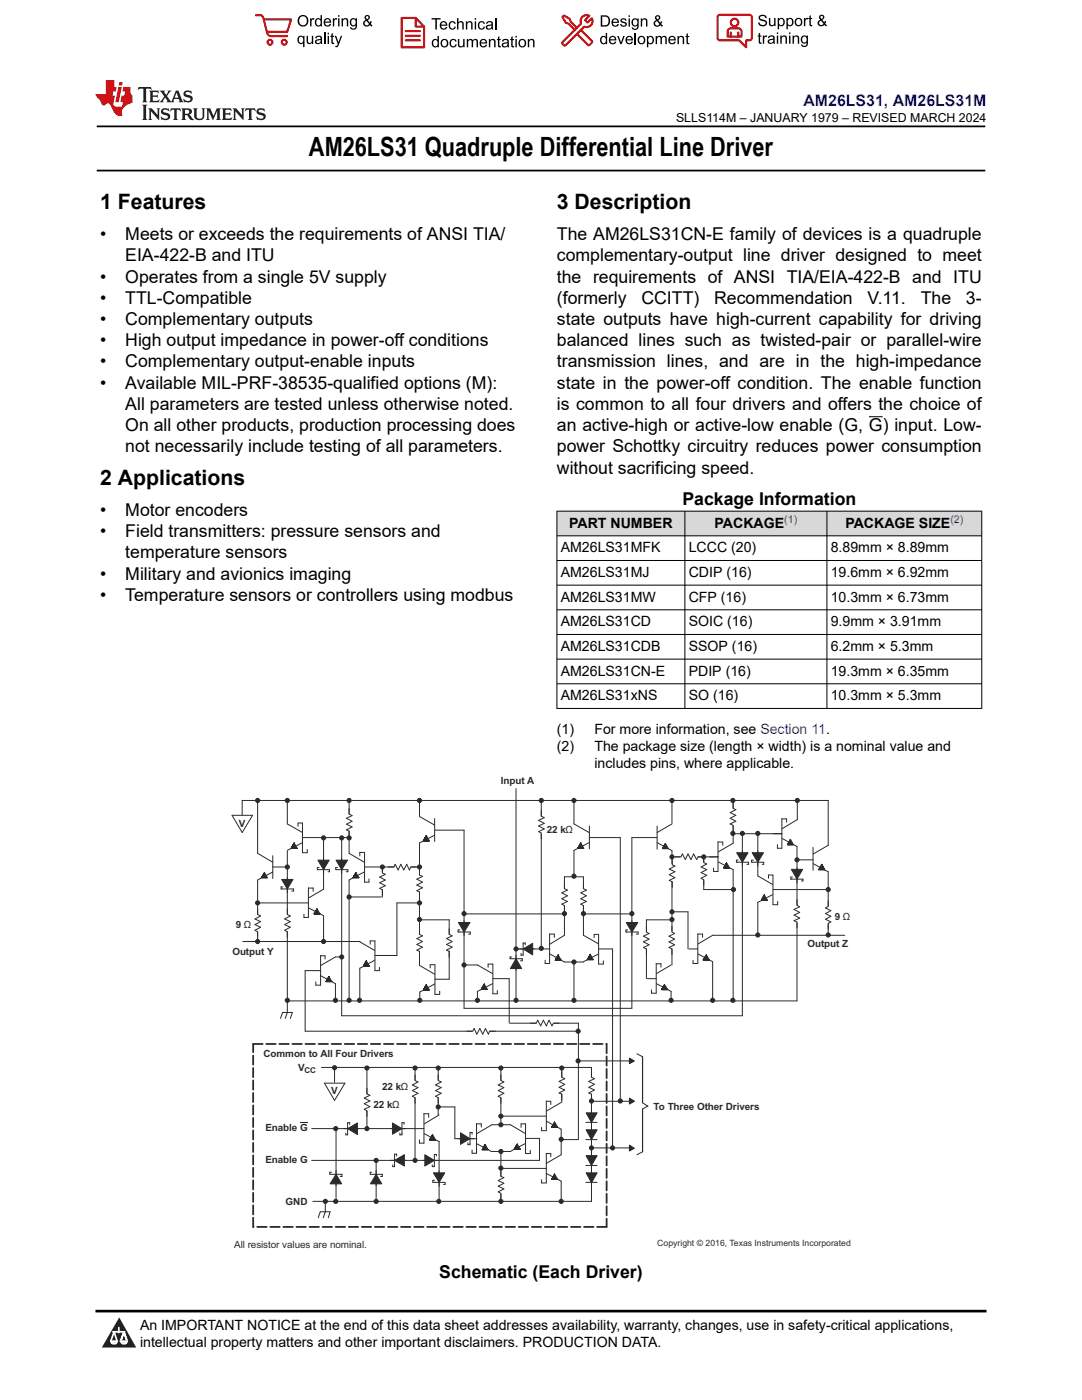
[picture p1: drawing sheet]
<svg xmlns="http://www.w3.org/2000/svg" width="216mm" height="279mm" viewBox="0 0 216 279" stroke-linecap="round" stroke-linejoin="round" font-family="sans-serif">
<defs><g id="words">
<text font-size="5.3" x="61.7" y="31.2">AM26LS31 Quadruple Differential Line Driver</text>
<g font-size="4.2">
<text x="20" y="41.8">1 Features</text>
<text x="111.1" y="41.8">3 Description</text>
<text x="20" y="96.8">2 Applications</text>
</g>
<g font-size="3.5">
<text x="20" y="47.9">•</text>
<text x="25" y="47.9">Meets or exceeds the requirements of ANSI TIA/</text>
<text x="111.1" y="47.9">The AM26LS31CN-E family of devices is a quadruple</text>
<text x="25" y="52.2">EIA-422-B and ITU</text>
<text x="111.1" y="52.2">complementary-output line driver designed to meet</text>
<text x="20" y="56.4">•</text>
<text x="25" y="56.4">Operates from a single 5V supply</text>
<text x="111.1" y="56.4">the requirements of ANSI TIA/EIA-422-B and ITU</text>
<text x="20" y="60.6">•</text>
<text x="20" y="64.9">•</text>
<text x="25" y="60.6">TTL-Compatible</text>
<text x="25" y="64.9">Complementary outputs</text>
<text x="111.1" y="60.6">(formerly</text>
<text x="111.1" y="64.9">state outputs have high-current capability for driving</text>
<text x="128" y="60.6">CCITT)</text>
<text x="142.5" y="60.6">Recommendation</text>
<text x="173.1" y="60.6">V.11.</text>
<text x="183.7" y="60.6">The</text>
<text x="192.8" y="60.6">3-</text>
<text x="20" y="69.1">•</text>
<text x="25" y="69.1">High output impedance in power-off conditions</text>
<text x="111.1" y="69.1">balanced lines such as twisted-pair or parallel-wire</text>
<text x="20" y="73.3">•</text>
<text x="20" y="77.6">•</text>
<text x="25" y="73.3">Complementary output-enable inputs</text>
<text x="25" y="77.6">Available MIL-PRF-38535-qualified options (M):</text>
<text x="111.1" y="73.3">transmission lines, and are in the high-impedance</text>
<text x="111.1" y="77.6">state in the power-off condition. The enable function</text>
<text x="25" y="81.8">All parameters are tested unless otherwise noted.</text>
<text x="111.1" y="81.8">is common to all four drivers and offers the choice of</text>
<text x="25" y="86">On all other products, production processing does</text>
<text x="111.1" y="86">an active-high or active-low enable (G, G) input. Low-</text>
<text x="25" y="90.3">not necessarily include testing of all parameters.</text>
<text x="111.1" y="90.3">power Schottky circuitry reduces power consumption</text>
<text x="111.1" y="94.5">without sacrificing speed.</text>
<text x="136.2" y="100.9">Package Information</text>
<text x="20" y="103">•</text>
<text x="20" y="107.2">•</text>
<text x="25" y="103">Motor encoders</text>
<text x="25" y="107.2">Field transmitters: pressure sensors and</text>
<text x="25" y="111.4">temperature sensors</text>
<text x="20" y="115.7">•</text>
<text x="20" y="119.9">•</text>
<text x="25" y="115.7">Military and avionics imaging</text>
<text x="25" y="119.9">Temperature sensors or controllers using modbus</text>
<text x="87.7" y="255">Schematic (Each Driver)</text>
</g>
<text font-size="3.2" fill="#00f" x="160.3" y="21.1">AM26LS31, AM26LS31M</text>
<g font-size="2.8">
<text x="113.6" y="105.3">PART NUMBER</text>
<text x="142.6" y="105.3">PACKAGE</text>
<text x="168.7" y="105.3">PACKAGE SIZE</text>
<text x="111.9" y="110.2">AM26LS31MFK</text>
<text x="137.4" y="110.2">LCCC (20)</text>
<text x="165.8" y="110.2">8.89mm × 8.89mm</text>
<text x="111.9" y="115.1">AM26LS31MJ</text>
<text x="137.4" y="115.1">CDIP (16)</text>
<text x="165.8" y="115.1">19.6mm × 6.92mm</text>
<text x="111.9" y="120.1">AM26LS31MW</text>
<text x="111.9" y="125">AM26LS31CD</text>
<text x="137.4" y="120.1">CFP (16)</text>
<text x="137.4" y="125">SOIC (16)</text>
<text x="165.8" y="120.1">10.3mm × 6.73mm</text>
<text x="165.8" y="125">9.9mm × 3.91mm</text>
<text x="111.9" y="129.9">AM26LS31CDB</text>
<text x="137.4" y="129.9">SSOP (16)</text>
<text x="165.8" y="129.9">6.2mm × 5.3mm</text>
<text x="111.9" y="134.8">AM26LS31CN-E</text>
<text x="137.4" y="134.8">PDIP (16)</text>
<text x="165.8" y="134.8">19.3mm × 6.35mm</text>
<text x="111.9" y="139.7">AM26LS31xNS</text>
<text x="137.4" y="139.7">SO (16)</text>
<text x="165.8" y="139.7">10.3mm × 5.3mm</text>
<text x="111.1" y="146.5">(1)</text>
<text x="111.1" y="149.9">(2)</text>
<text x="118.6" y="146.5">For more information, see Section 11.</text>
<text x="118.6" y="149.9">The package size (length × width) is a nominal value and</text>
<text x="118.6" y="153.3">includes pins, where applicable.</text>
<text x="27.9" y="265.5">An IMPORTANT NOTICE at the end of this data sheet addresses availability, warranty, changes, use in safety-critical applications,</text>
<text x="27.9" y="268.9">intellectual property matters and other important disclaimers. PRODUCTION DATA.</text>
</g>
<text font-size="2.5" x="134.9" y="24.3">SLLS114M – JANUARY 1979 – REVISED MARCH 2024</text>
<g font-size="2.1" fill="#00f">
<text x="156.5" y="104.3">(1)</text>
<text x="189.6" y="104.3">(2)</text>
</g>
<g font-size="2" fill="#2b292a">
<text x="99.9" y="156.5">Input A</text>
<text x="47.7" y="165">V</text>
<text x="109.1" y="166.2">22 kΩ</text>
<text x="47.1" y="185.2">9 Ω</text>
<text x="166.6" y="183.6">9 Ω</text>
<text x="46.4" y="190.5">Output Y</text>
<text x="161.1" y="189.1">Output Z</text>
<text x="52.6" y="211">Common to All Four Drivers</text>
<text x="59.5" y="213.7">V</text>
<text x="66.1" y="218.4">V</text>
<text x="74.5" y="221.1">22 kΩ</text>
<text x="76.2" y="217.5">22 kΩ</text>
<text x="130.4" y="221.4">To Three Other Drivers</text>
<text x="52.9" y="225.7">Enable G</text>
<text x="52.9" y="232.1">Enable G</text>
<text x="57" y="240.4">GND</text>
<text x="46.7" y="249">All resistor values are nominal.</text>
</g>
<text font-size="1.7" fill="#2b292a" x="131.2" y="248.7">Copyright © 2016, Texas Instruments Incorporated</text>
<text font-size="1.6" fill="#2b292a" x="60.8" y="214.2">CC</text>
</g></defs>
<path d="M19.3 25.2h177.3M19.3 34h177.3" fill="none" stroke="#000" stroke-width=".35"/>
<path d="M173.4 83.2h2.7" fill="none" stroke="#000" stroke-width=".2"/>
<g fill="#d8d8d8">
<path d="M111.1 102h84.8v4.9h-84.8z" fill-rule="evenodd"/>
<path d="M111.2 102.1h25.4v4.8h-25.4z" fill-rule="evenodd"/>
<path d="M136.7 102.1h28.2v4.8h-28.2z" fill-rule="evenodd"/>
<path d="M165.1 102.1h30.7v4.8h-30.7z" fill-rule="evenodd"/>
</g>
<g fill="none" stroke="#000" stroke-width=".2">
<path d="M111.1 102h84.9M111.1 106.9h84.9M111.1 111.9h84.9M111.1 116.8h84.9M111.1 102v39.4M136.7 102v39.4M165 102v39.4M195.9 102v39.4M111.1 121.7h84.9M111.1 126.6h84.9M111.1 131.5h84.9M111.1 136.5h84.9"/>
<path d="M111.1 141.4h84.9"/>
</g>
<path d="M51.4 170.3l3 1.8M54.4 174l-3 1.6M54.4 173h2.9M54.4 170.8v4.5M89.6 183.6v11.8" fill="none" stroke="#2b292a" stroke-width=".2"/>
<path d="M52.8 174.2l-.6 1h1.2h-1.2l.6-1 .6 1h-1.2z" fill-rule="evenodd" fill="#2b292a"/>
<path d="M52.8 174.2l-.6 1h1.2h-1.2l.6-1 .6 1h-1.2zM69.7 170.3l3 1.8M72.7 174l-3 1.6M72.7 173h11M72.7 170.1v5.9" fill="none" stroke="#2b292a" stroke-width=".2"/>
<path d="M71 174.2l-.6 1h1.2h-1.2l.6-1 .6 1h-1.2z" fill-rule="evenodd" fill="#2b292a"/>
<path d="M51.4 159.7v10.6M57.3 164.4l3.1 1.7M60.4 168.2l-3.1 1.5M60.4 167.2h9.3M60.4 164.3v5.9M71 174.2l-.6 1h1.2h-1.2l.6-1 .6 1h-1.2zM72.7 170.1h-.9v.7M73.6 175.4v.6h-.9" fill="none" stroke="#2b292a" stroke-width=".2"/>
<path d="M58.7 168.2l-.6 1.1h1.2h-1.2l.6-1.1 .6 1.1h-1.2z" fill-rule="evenodd" fill="#2b292a"/>
<path d="M57.3 169.8v32.3M58.7 168.2l-.6 1.1h1.2h-1.2l.6-1.1 .6 1.1h-1.2zM60.4 164.3h-.9v.6M61.3 169.5v.7h-.9" fill="none" stroke="#2b292a" stroke-width=".2"/>
<circle cx="57.3" cy="173" r=".41" fill="#2b292a"/>
<g fill="none" stroke="#2b292a" stroke-width=".2">
<path d="M56.4 177h-.3v.4h2.5v.4h-.4M57.3 175.2v3"/>
<circle cx="57.3" cy="173" r=".41"/>
</g>
<path d="M56.2 175.5h2.3l-1.2 1.9z" fill="#2b292a"/>
<path d="M51.4 175.6v12.2M56.2 175.5h2.3l-1.2 1.9zM64.6 177.5l-3 1.7M51.4 180.2h10.2" fill="none" stroke="#2b292a" stroke-width=".2"/>
<path d="M63.3 181.4l-.6 1h1.2h-1.2l.6-1 .6 1h-1.2z" fill-rule="evenodd" fill="#2b292a"/>
<path d="M61.5 177.2h1v.7M61.5 177.2v5.9h-.8v-.7M64.6 167.3v10.2M61.6 181.2l3 1.5M63.3 181.4l-.6 1h1.2h-1.2l.6-1 .6 1h-1.2z" fill="none" stroke="#2b292a" stroke-width=".2"/>
<circle cx="64.6" cy="167.2" r=".41" fill="#2b292a"/>
<g fill="none" stroke="#2b292a" stroke-width=".2">
<path d="M63.7 173.1h-.4v.5h2.4v.4h-.2M64.6 171.3v3"/>
<circle cx="64.6" cy="167.2" r=".41"/>
</g>
<path d="M63.4 171.7h2.3l-1.1 1.9z" fill="#2b292a"/>
<path d="M63.4 171.7h2.3l-1.1 1.9zM68.2 167.2v35.5" fill="none" stroke="#2b292a" stroke-width=".2"/>
<circle cx="68.2" cy="167.2" r=".41" fill="#2b292a"/>
<g fill="none" stroke="#2b292a" stroke-width=".2">
<path d="M67.3 173.1h-.3v.5h2.4v.4h-.3M68.2 171.3v3"/>
<circle cx="68.2" cy="167.2" r=".41"/>
</g>
<path d="M67.1 171.7h2.3l-1.2 1.9z" fill="#2b292a"/>
<path d="M67.1 171.7h2.3l-1.2 1.9z" fill="none" stroke="#2b292a" stroke-width=".2"/>
<circle cx="51.4" cy="180.2" r=".41" fill="#2b292a"/>
<g fill="none" stroke="#2b292a" stroke-width=".2">
<path d="M48.4 187.9h23.5"/>
<circle cx="51.4" cy="180.2" r=".41"/>
</g>
<circle cx="51.4" cy="187.9" r=".41" fill="#2b292a"/>
<g fill="none" stroke="#2b292a" stroke-width=".2">
<path d="M64.6 182.7v5.2"/>
<circle cx="51.4" cy="187.9" r=".41"/>
</g>
<circle cx="64.6" cy="187.9" r=".41" fill="#2b292a"/>
<g fill="none" stroke="#2b292a" stroke-width=".2">
<path d="M48.3 159.7h117M69.7 159.7v10.6"/>
<circle cx="64.6" cy="187.9" r=".41"/>
</g>
<path d="M69.1 162.5h1.2v3.4h-1.2z" fill-rule="evenodd" fill="#fff"/>
<path d="M69.7 161.3v1.2l.6 .3-1.2 .5 1.2 .6-1.2 .6 1.2 .5-1.2 .6 .6 .3v1.1" fill="none" stroke="#2b292a" stroke-width=".2"/>
<path d="M56.8 182.5h1.1v3.4h-1.1z" fill-rule="evenodd" fill="#fff"/>
<path d="M57.3 181.4v1.1l.6 .3-1.1 .6 1.1 .5-1.1 .6 1.1 .6-1.1 .5 .5 .3v1.2" fill="none" stroke="#2b292a" stroke-width=".2"/>
<path d="M50.9 182.5h1.1v3.4h-1.1z" fill-rule="evenodd" fill="#fff"/>
<path d="M51.4 181.4v1.1l.6 .3-1.1 .6 1.1 .5-1.1 .6 1.1 .6-1.1 .5 .5 .3v1.2" fill="none" stroke="#2b292a" stroke-width=".2"/>
<circle cx="69.7" cy="159.7" r=".41" fill="#2b292a"/>
<g fill="none" stroke="#2b292a" stroke-width=".2">
<path d="M57.3 159.7v4.7"/>
<circle cx="69.7" cy="159.7" r=".41"/>
</g>
<circle cx="57.3" cy="159.7" r=".41" fill="#2b292a"/>
<circle cx="57.3" cy="159.7" r=".41" fill="none" stroke="#2b292a" stroke-width=".2"/>
<circle cx="51.4" cy="159.7" r=".41" fill="#2b292a"/>
<g fill="none" stroke="#2b292a" stroke-width=".2">
<path d="M69.7 175.6v24.2M69.7 179h6.4M76.3 173v6"/>
<circle cx="51.4" cy="159.7" r=".41"/>
</g>
<path d="M75.8 174.2h1.1v3.4h-1.1z" fill-rule="evenodd" fill="#fff"/>
<path d="M76.3 173.1v1.1l.6 .3-1.1 .5 1.1 .6-1.1 .6 1.1 .6-1.1 .5 .5 .3v1.1" fill="none" stroke="#2b292a" stroke-width=".2"/>
<circle cx="76.3" cy="173" r=".41" fill="#2b292a"/>
<g fill="none" stroke="#2b292a" stroke-width=".2">
<path d="M83.7 162.9l3 1.8M86.7 166.7l-3 1.5M86.7 165.7h5.9M86.7 163.4v4.5"/>
<circle cx="76.3" cy="173" r=".41"/>
</g>
<path d="M85.1 166.7l-.6 1.1h1.2h-1.2l.6-1.1 .6 1.1h-1.2z" fill-rule="evenodd" fill="#2b292a"/>
<path d="M85.1 166.7l-.6 1.1h1.2h-1.2l.6-1.1 .6 1.1h-1.2z" fill="none" stroke="#2b292a" stroke-width=".2"/>
<circle cx="69.7" cy="167.2" r=".41" fill="#2b292a"/>
<circle cx="69.7" cy="167.2" r=".41" fill="none" stroke="#2b292a" stroke-width=".2"/>
<path d="M78.6 172.5h3.4v1.1h-3.4z" fill-rule="evenodd" fill="#fff"/>
<path d="M77.4 173h1.2l.2-.5 .6 1.1 .6-1.1 .6 1.1 .6-1.1 .5 1.1 .3-.6h1.1" fill="none" stroke="#2b292a" stroke-width=".2"/>
<circle cx="69.7" cy="179" r=".41" fill="#2b292a"/>
<g fill="none" stroke="#2b292a" stroke-width=".2">
<path d="M83.7 168.2v24.5"/>
<circle cx="69.7" cy="179" r=".41"/>
</g>
<circle cx="83.7" cy="173" r=".41" fill="#2b292a"/>
<g fill="none" stroke="#2b292a" stroke-width=".2">
<path d="M83.7 159.9v3"/>
<circle cx="83.7" cy="173" r=".41"/>
</g>
<circle cx="83.7" cy="159.7" r=".41" fill="#2b292a"/>
<circle cx="83.7" cy="159.7" r=".41" fill="none" stroke="#2b292a" stroke-width=".2"/>
<path d="M83.2 174.6h1.1v3.4h-1.1z" fill-rule="evenodd" fill="#fff"/>
<path d="M83.7 173.5v1.1l.6 .3-1.1 .6 1.1 .5-1.1 .6 1.1 .6-1.1 .6 .5 .2v1.2M71.8 188l3 1.7M74.8 191.6l-3 1.6M74.8 190.7h4.4M74.8 187.8v5.9" fill="none" stroke="#2b292a" stroke-width=".2"/>
<path d="M73.1 191.8l-.6 1h1.2h-1.2l.6-1 .6 1h-1.2z" fill-rule="evenodd" fill="#2b292a"/>
<path d="M73.1 191.8l-.6 1h1.2h-1.2l.6-1 .6 1h-1.2zM74.8 187.8h-.9v.6M75.7 193.1v.6h-.9M83.7 180.2h-4.5v10.5" fill="none" stroke="#2b292a" stroke-width=".2"/>
<circle cx="83.7" cy="180.2" r=".41" fill="#2b292a"/>
<g fill="none" stroke="#2b292a" stroke-width=".2">
<path d="M60.9 193.7h3.1M66.9 191l-2.9 1.7M71.8 193.2v6.6"/>
<circle cx="83.7" cy="180.2" r=".41"/>
</g>
<path d="M65.6 194.9l-.6 1h1.2h-1.2l.6-1 .6 1h-1.2z" fill-rule="evenodd" fill="#2b292a"/>
<path d="M64 194.7l2.9 1.6M64 190.7h.9v.7M64 190.7v5.9h-1v-.6M65.6 194.9l-.6 1h1.2h-1.2l.6-1 .6 1h-1.2zM66.9 191h1.3" fill="none" stroke="#2b292a" stroke-width=".2"/>
<circle cx="68.2" cy="191" r=".41" fill="#2b292a"/>
<g fill="none" stroke="#2b292a" stroke-width=".2">
<path d="M57.3 199.8h101.7M66.9 196.3v3.3"/>
<circle cx="68.2" cy="191" r=".41"/>
</g>
<circle cx="66.9" cy="199.6" r=".41" fill="#2b292a"/>
<g fill="none" stroke="#2b292a" stroke-width=".2">
<path d="M60.9 193.7v12.1"/>
<circle cx="66.9" cy="199.6" r=".41"/>
</g>
<circle cx="57.3" cy="199.6" r=".41" fill="#2b292a"/>
<circle cx="57.3" cy="199.6" r=".41" fill="none" stroke="#2b292a" stroke-width=".2"/>
<circle cx="69.7" cy="199.6" r=".41" fill="#2b292a"/>
<circle cx="69.7" cy="199.6" r=".41" fill="none" stroke="#2b292a" stroke-width=".2"/>
<circle cx="71.7" cy="199.6" r=".41" fill="#2b292a"/>
<g fill="none" stroke="#2b292a" stroke-width=".2">
<path d="M83.8 192.7l2.9 1.7M86.7 196.4l-2.9 1.6M86.8 195.4h2.8M86.8 192.5v5.9"/>
<circle cx="71.7" cy="199.6" r=".41"/>
</g>
<path d="M85.1 196.5l-.6 1.1h1.2h-1.2l.6-1.1 .6 1.1h-1.2z" fill-rule="evenodd" fill="#2b292a"/>
<path d="M83.8 198v1.8M85.1 196.5l-.6 1.1h1.2h-1.2l.6-1.1 .6 1.1h-1.2zM86.8 192.5h-1v.7M87.7 197.8v.6h-.9" fill="none" stroke="#2b292a" stroke-width=".2"/>
<circle cx="83.8" cy="199.6" r=".41" fill="#2b292a"/>
<circle cx="83.8" cy="199.6" r=".41" fill="none" stroke="#2b292a" stroke-width=".2"/>
<path d="M83.2 186.5h1.1v3.4h-1.1z" fill-rule="evenodd" fill="#fff"/>
<path d="M83.7 185.4v1.1l.6 .3-1.1 .5 1.1 .6-1.1 .6 1.1 .5-1.1 .6 .5 .3v1.1" fill="none" stroke="#2b292a" stroke-width=".2"/>
<path d="M89.1 186.5h1.1v3.4h-1.1z" fill-rule="evenodd" fill="#fff"/>
<path d="M83.7 183.6h5.9M89.6 185.4v1.1l.6 .3-1.1 .5 1.1 .6-1.1 .6 1.1 .5-1.1 .6 .5 .3v1.1" fill="none" stroke="#2b292a" stroke-width=".2"/>
<circle cx="83.7" cy="183.5" r=".41" fill="#2b292a"/>
<g fill="none" stroke="#2b292a" stroke-width=".2">
<path d="M92.6 165.7v35.5M91.8 185.6h-.4v.4h2.4v.4h-.3"/>
<circle cx="83.7" cy="183.5" r=".41"/>
</g>
<path d="M91.5 184.1h2.3l-1.2 1.9z" fill="#2b292a"/>
<path d="M91.5 184.1h2.3l-1.2 1.9zM95.3 192.6l3 1.7M98.3 196.3l-3 1.6M98.3 195.3h3.3M98.3 192.4v5.9" fill="none" stroke="#2b292a" stroke-width=".2"/>
<path d="M96.6 196.4l-.6 1h1.2h-1.2l.6-1 .6 1h-1.2z" fill-rule="evenodd" fill="#2b292a"/>
<path d="M92.6 192.6h2.7M95.3 197.9v1.9M96.6 196.4l-.6 1h1.2h-1.2l.6-1 .6 1h-1.2zM98.3 192.4h-.9v.7M99.2 197.7v.6h-.9" fill="none" stroke="#2b292a" stroke-width=".2"/>
<circle cx="103" cy="199.6" r=".41" fill="#2b292a"/>
<g fill="none" stroke="#2b292a" stroke-width=".2">
<path d="M101.6 195.3v8.9"/>
<circle cx="103" cy="199.6" r=".41"/>
</g>
<circle cx="92.6" cy="192.6" r=".41" fill="#2b292a"/>
<g fill="none" stroke="#2b292a" stroke-width=".2">
<path d="M68.2 202.7h79.9M92.6 201.2h33.5M101.8 204.2h13.6"/>
<circle cx="92.6" cy="192.6" r=".41"/>
</g>
<path d="M107 203.7h3.4v1.1h-3.4z" fill-rule="evenodd" fill="#fff"/>
<path d="M103 157.4v42.4M102.1 191h-.3v.3h2.4v.5h-.3M105.9 204.2h1.1l.3-.6 .6 1.1 .5-1.1 .6 1.1 .5-1.1 .6 1.1 .3-.5h1.2" fill="none" stroke="#2b292a" stroke-width=".2"/>
<path d="M103 191.3l1.1 2h-2.3z" fill="#2b292a"/>
<path d="M103 191.3l1.1 2h-2.3z" fill="none" stroke="#2b292a" stroke-width=".2"/>
<circle cx="95.3" cy="199.6" r=".41" fill="#2b292a"/>
<g fill="none" stroke="#2b292a" stroke-width=".2">
<path d="M103 189.4h6.7M112.6 186.7l-2.9 1.7"/>
<circle cx="95.3" cy="199.6" r=".41"/>
</g>
<path d="M111.4 190.6l-.6 1h1.2h-1.2l.6-1 .6 1h-1.2z" fill-rule="evenodd" fill="#2b292a"/>
<path d="M109.7 186.4h.9v.7M109.7 186.4v5.9h-.9v-.7M109.7 190.4l2.9 1.6M111.4 190.6l-.6 1h1.2h-1.2l.6-1 .6 1h-1.2z" fill="none" stroke="#2b292a" stroke-width=".2"/>
<circle cx="103" cy="189.4" r=".41" fill="#2b292a"/>
<g fill="none" stroke="#2b292a" stroke-width=".2">
<path d="M103.6 189.4h3M104.8 188.6v-.4h-.4v2.4h-.4v-.3"/>
<circle cx="103" cy="189.4" r=".41"/>
</g>
<path d="M104.4 189.4l1.9-1.1v2.3z" fill="#2b292a"/>
<path d="M108 159.7v29.7M104.4 189.4l1.9-1.1v2.3z" fill="none" stroke="#2b292a" stroke-width=".2"/>
<circle cx="108" cy="189.3" r=".41" fill="#2b292a"/>
<circle cx="108" cy="189.3" r=".41" fill="none" stroke="#2b292a" stroke-width=".2"/>
<circle cx="108" cy="159.7" r=".41" fill="#2b292a"/>
<circle cx="108" cy="159.7" r=".41" fill="none" stroke="#2b292a" stroke-width=".2"/>
<path d="M107.5 162.8h1.1v3.5h-1.1z" fill-rule="evenodd" fill="#fff"/>
<path d="M108 161.8v1.1l.6 .3-1.1 .5 1.1 .6-1.1 .5 1.1 .6-1.1 .6 .5 .3v1.1M154.3 166.4h1.8M159 163.6l-2.9 1.8" fill="none" stroke="#2b292a" stroke-width=".2"/>
<path d="M157.7 167.5l-.6 1.1h1.2h-1.2l.6-1.1 .6 1.1h-1.2z" fill-rule="evenodd" fill="#2b292a"/>
<path d="M156 163.4h1v.7M156 163.4v5.9h-.9v-.7M156.1 167.3l2.9 1.6M157.7 167.5l-.6 1.1h1.2h-1.2l.6-1.1 .6 1.1h-1.2zM116.4 186.7l3 1.7M119.4 190.4l-3 1.5M119.4 189.4h2.8M119.4 186.5v5.9" fill="none" stroke="#2b292a" stroke-width=".2"/>
<path d="M117.8 190.4l-.6 1.1h1.2h-1.2l.6-1.1 .6 1.1h-1.2z" fill-rule="evenodd" fill="#2b292a"/>
<path d="M112.6 175v11.7M116.4 175v11.7M112.6 192h3.8M114.5 192v7.8M117.8 190.4l-.6 1.1h1.2h-1.2l.6-1.1 .6 1.1h-1.2zM119.4 186.5h-.8v.6M120.4 191.8v.6h-1" fill="none" stroke="#2b292a" stroke-width=".2"/>
<circle cx="114.5" cy="199.6" r=".41" fill="#2b292a"/>
<circle cx="114.5" cy="199.6" r=".41" fill="none" stroke="#2b292a" stroke-width=".2"/>
<circle cx="114.5" cy="192" r=".41" fill="#2b292a"/>
<g fill="none" stroke="#2b292a" stroke-width=".2">
<path d="M122.2 189.4v39.7"/>
<circle cx="114.5" cy="192" r=".41"/>
</g>
<path d="M112.1 177.4h1.1v3.3h-1.1z" fill-rule="evenodd" fill="#fff"/>
<path d="M112.6 176.2v1.2l.6 .2-1.1 .6 1.1 .6-1.1 .6 1.1 .5-1.1 .5 .5 .3v1.2" fill="none" stroke="#2b292a" stroke-width=".2"/>
<path d="M115.9 177.4h1.1v3.3h-1.1z" fill-rule="evenodd" fill="#fff"/>
<path d="M116.4 176.2v1.2l.6 .2-1.1 .6 1.1 .6-1.1 .6 1.1 .5-1.1 .5 .5 .3v1.2M92.6 182.4h20" fill="none" stroke="#2b292a" stroke-width=".2"/>
<circle cx="92.6" cy="182.3" r=".41" fill="#2b292a"/>
<g fill="none" stroke="#2b292a" stroke-width=".2">
<path d="M116.4 182.4h9.7"/>
<circle cx="92.6" cy="182.3" r=".41"/>
</g>
<circle cx="112.6" cy="182.3" r=".41" fill="#2b292a"/>
<circle cx="112.6" cy="182.3" r=".41" fill="none" stroke="#2b292a" stroke-width=".2"/>
<circle cx="116.4" cy="182.3" r=".41" fill="#2b292a"/>
<g fill="none" stroke="#2b292a" stroke-width=".2">
<path d="M112.6 175h3.8M114.5 169.7v5.3"/>
<circle cx="116.4" cy="182.3" r=".41"/>
</g>
<circle cx="114.5" cy="174.9" r=".41" fill="#2b292a"/>
<g fill="none" stroke="#2b292a" stroke-width=".2">
<path d="M114.5 164.4l3 1.7M117.5 168.2l-3 1.5M117.6 167.2h6.2M117.6 164.8v4.6"/>
<circle cx="114.5" cy="174.9" r=".41"/>
</g>
<path d="M115.9 168.2l-.6 1.1h1.2h-1.2l.6-1.1 .6 1.1h-1.2z" fill-rule="evenodd" fill="#2b292a"/>
<path d="M114.5 159.7v4.7M115.9 168.2l-.6 1.1h1.2h-1.2l.6-1.1 .6 1.1h-1.2z" fill="none" stroke="#2b292a" stroke-width=".2"/>
<circle cx="114.5" cy="159.7" r=".41" fill="#2b292a"/>
<g fill="none" stroke="#2b292a" stroke-width=".2">
<path d="M123.8 167.2v52.1M126.1 167.2h5M131.1 164.8v4.7M134.1 164.4l-3 1.7"/>
<circle cx="114.5" cy="159.7" r=".41"/>
</g>
<path d="M132.8 168.3l-.6 1.1h1.2h-1.2l.6-1.1 .6 1.1h-1.2z" fill-rule="evenodd" fill="#2b292a"/>
<path d="M126.1 167.2v34M131.1 168.2l3 1.6M132.8 168.3l-.6 1.1h1.2h-1.2l.6-1.1 .6 1.1h-1.2zM125.3 185.6h-.4v.4h2.4v.4h-.3" fill="none" stroke="#2b292a" stroke-width=".2"/>
<path d="M125 184.1h2.3l-1.2 1.9z" fill="#2b292a"/>
<path d="M125 184.1h2.3l-1.2 1.9z" fill="none" stroke="#2b292a" stroke-width=".2"/>
<circle cx="126.1" cy="182.3" r=".41" fill="#2b292a"/>
<g fill="none" stroke="#2b292a" stroke-width=".2">
<path d="M134.1 169.8v22.8M134.1 171h9.3"/>
<circle cx="126.1" cy="182.3" r=".41"/>
</g>
<circle cx="134.1" cy="171" r=".41" fill="#2b292a"/>
<circle cx="134.1" cy="171" r=".41" fill="none" stroke="#2b292a" stroke-width=".2"/>
<path d="M135.9 170.5h3.4v1.1h-3.4z" fill-rule="evenodd" fill="#fff"/>
<path d="M134.7 171h1.2l.3-.6 .5 1.1 .6-1.1 .6 1.1 .5-1.1 .6 1.1 .3-.5h1.1" fill="none" stroke="#2b292a" stroke-width=".2"/>
<path d="M133.5 172.6h1.2v3.4h-1.2z" fill-rule="evenodd" fill="#fff"/>
<path d="M134.1 171.4v1.2l.6 .2-1.2 .6 1.2 .6-1.2 .6 1.2 .6-1.2 .5 .6 .3v1.1M140.4 171v6.5" fill="none" stroke="#2b292a" stroke-width=".2"/>
<path d="M139.9 172.1h1.1v3.5h-1.1z" fill-rule="evenodd" fill="#fff"/>
<path d="M140.4 171v1.1l.6 .3-1.1 .6 1.1 .6-1.1 .6 1.1 .5-1.1 .6 .5 .3v1.1" fill="none" stroke="#2b292a" stroke-width=".2"/>
<circle cx="140.4" cy="171" r=".41" fill="#2b292a"/>
<g fill="none" stroke="#2b292a" stroke-width=".2">
<path d="M134.1 183.6h-5.1v11.7"/>
<circle cx="140.4" cy="171" r=".41"/>
</g>
<path d="M128.5 185.9h1.1v3.5h-1.1z" fill-rule="evenodd" fill="#fff"/>
<path d="M129 184.9v1.1l.5 .3-1.1 .5 1.1 .6-1.1 .6 1.1 .6-1.1 .5 .6 .3v1.1M129.2 195.3h1.7M133.9 192.6l-2.9 1.7" fill="none" stroke="#2b292a" stroke-width=".2"/>
<path d="M132.6 196.5l-.6 1h1.3h-1.3l.6-1 .7 1h-1.3z" fill-rule="evenodd" fill="#2b292a"/>
<path d="M130.9 192.3h1v.7M130.9 192.3v5.9h-.9v-.6M131 196.3l2.9 1.6M132.6 196.5l-.6 1h1.3h-1.3l.6-1 .7 1h-1.3zM137.5 189.4h1.7M142.2 186.7l-2.9 1.7" fill="none" stroke="#2b292a" stroke-width=".2"/>
<path d="M141 190.6l-.7 1h1.3h-1.3l.7-1 .6 1h-1.3z" fill-rule="evenodd" fill="#2b292a"/>
<path d="M139.2 186.4h1v.7M139.2 186.4v5.9h-.9v-.7M139.3 190.4l2.9 1.5M141 190.6l-.7 1h1.3h-1.3l.7-1 .6 1h-1.3z" fill="none" stroke="#2b292a" stroke-width=".2"/>
<path d="M133.5 185.9h1.2v3.5h-1.2z" fill-rule="evenodd" fill="#fff"/>
<path d="M134.1 184.9v1.1l.5 .3-1.1 .5 1.1 .6-1.1 .6 1.1 .6-1.1 .5 .6 .3v1.1" fill="none" stroke="#2b292a" stroke-width=".2"/>
<circle cx="134.1" cy="183.5" r=".41" fill="#2b292a"/>
<g fill="none" stroke="#2b292a" stroke-width=".2">
<path d="M133.9 197.9v1.9"/>
<circle cx="134.1" cy="183.5" r=".41"/>
</g>
<circle cx="133.9" cy="199.6" r=".41" fill="#2b292a"/>
<g fill="none" stroke="#2b292a" stroke-width=".2">
<path d="M134.1 182h3.2v7.4"/>
<circle cx="133.9" cy="199.6" r=".41"/>
</g>
<circle cx="134.1" cy="182" r=".41" fill="#2b292a"/>
<g fill="none" stroke="#2b292a" stroke-width=".2">
<path d="M141.6 171h1.7M146.3 168.3l-3 1.7"/>
<circle cx="134.1" cy="182" r=".41"/>
</g>
<path d="M145 172.2l-.6 1h1.2h-1.2l.6-1 .6 1h-1.2z" fill-rule="evenodd" fill="#2b292a"/>
<path d="M134.1 159.6v4.7M143.3 168h.9v.7M143.3 168v5.9h-.9v-.6M143.3 172l3 1.6M145 172.2l-.6 1h1.2h-1.2l.6-1 .6 1h-1.2z" fill="none" stroke="#2b292a" stroke-width=".2"/>
<circle cx="134.1" cy="159.7" r=".41" fill="#2b292a"/>
<g fill="none" stroke="#2b292a" stroke-width=".2">
<path d="M146.3 159.7v8.6"/>
<circle cx="134.1" cy="159.7" r=".41"/>
</g>
<path d="M145.7 161.3h1.2v3.4h-1.2z" fill-rule="evenodd" fill="#fff"/>
<path d="M146.3 160.2v1.1l.5 .3-1.1 .6 1.1 .5-1.1 .6 1.1 .6-1.1 .5 .6 .3v1.2" fill="none" stroke="#2b292a" stroke-width=".2"/>
<circle cx="146.2" cy="159.7" r=".41" fill="#2b292a"/>
<g fill="none" stroke="#2b292a" stroke-width=".2">
<path d="M146.3 173.6v26.2M142.2 191.9v7.9"/>
<circle cx="146.2" cy="159.7" r=".41"/>
</g>
<circle cx="142.2" cy="199.6" r=".41" fill="#2b292a"/>
<circle cx="142.2" cy="199.6" r=".41" fill="none" stroke="#2b292a" stroke-width=".2"/>
<circle cx="146.2" cy="199.6" r=".41" fill="#2b292a"/>
<g fill="none" stroke="#2b292a" stroke-width=".2">
<path d="M140.4 177.5h6"/>
<circle cx="146.2" cy="199.6" r=".41"/>
</g>
<circle cx="146.4" cy="177.5" r=".41" fill="#2b292a"/>
<g fill="none" stroke="#2b292a" stroke-width=".2">
<path d="M146.3 166.4h9.7"/>
<circle cx="146.4" cy="177.5" r=".41"/>
</g>
<circle cx="146.2" cy="166.3" r=".41" fill="#2b292a"/>
<g fill="none" stroke="#2b292a" stroke-width=".2">
<path d="M147.3 171.7h-.4v.4h2.5v.4h-.4M148.1 166.4v36.3M142.2 186.7h26.4"/>
<circle cx="146.2" cy="166.3" r=".41"/>
</g>
<path d="M147 170.2h2.3l-1.2 1.9z" fill="#2b292a"/>
<path d="M147 170.2h2.3l-1.2 1.9z" fill="none" stroke="#2b292a" stroke-width=".2"/>
<circle cx="148.1" cy="166.3" r=".41" fill="#2b292a"/>
<g fill="none" stroke="#2b292a" stroke-width=".2">
<path d="M150.3 171.7h-.3v.4h2.4v.4h-.3M151.2 166.4v8.4"/>
<circle cx="148.1" cy="166.3" r=".41"/>
</g>
<path d="M150.1 170.2h2.2l-1.1 1.9z" fill="#2b292a"/>
<path d="M150.1 170.2h2.2l-1.1 1.9z" fill="none" stroke="#2b292a" stroke-width=".2"/>
<circle cx="151.2" cy="166.3" r=".41" fill="#2b292a"/>
<g fill="none" stroke="#2b292a" stroke-width=".2">
<path d="M151.2 174.8l3 1.7M154.2 178.5l-3 1.6M154.2 177.5h10.6M154.2 174.6v6"/>
<circle cx="151.2" cy="166.3" r=".41"/>
</g>
<path d="M152.5 178.6l-.6 1.1h1.2h-1.2l.6-1.1 .6 1.1h-1.2z" fill-rule="evenodd" fill="#2b292a"/>
<path d="M152.5 178.6l-.6 1.1h1.2h-1.2l.6-1.1 .6 1.1h-1.2zM154.2 174.6h-.9v.7M155.2 179.9v.7h-1M151.2 180.1v6.6" fill="none" stroke="#2b292a" stroke-width=".2"/>
<circle cx="151.2" cy="186.6" r=".41" fill="#2b292a"/>
<g fill="none" stroke="#2b292a" stroke-width=".2">
<path d="M159.1 159.6v4"/>
<circle cx="151.2" cy="186.6" r=".41"/>
</g>
<circle cx="159.1" cy="159.7" r=".41" fill="#2b292a"/>
<g fill="none" stroke="#2b292a" stroke-width=".2">
<path d="M158.1 175h-.3v.5h2.4v.3h-.3M159 168.9v30.9"/>
<circle cx="159.1" cy="159.7" r=".41"/>
</g>
<path d="M157.9 173.5h2.3l-1.2 2z" fill="#2b292a"/>
<path d="M157.9 173.5h2.3l-1.2 2z" fill="none" stroke="#2b292a" stroke-width=".2"/>
<path d="M158.5 180.6h1.1v3.4h-1.1z" fill-rule="evenodd" fill="#fff"/>
<path d="M158.9 171.6h3.3M159 179.5v1.2l.6 .3-1.2 .5 1.2 .6-1.2 .5 1.2 .6-1.2 .6 .6 .2v1.2" fill="none" stroke="#2b292a" stroke-width=".2"/>
<circle cx="159" cy="171.6" r=".41" fill="#2b292a"/>
<g fill="none" stroke="#2b292a" stroke-width=".2">
<path d="M60.9 205.8h54"/>
<circle cx="159" cy="171.6" r=".41"/>
</g>
<path d="M94.3 205.3h3.5v1.1h-3.5z" fill-rule="evenodd" fill="#fff"/>
<path d="M56 203.3l.4-1.2h1.9l-.4 1.2M57.3 202.1l-.4 1.2M64.1 213h53.9M73.2 213.6v11.6M93.2 205.8h1.1l.3-.5 .5 1.1 .6-1.1 .6 1.1 .6-1.1 .6 1.1 .2-.6h1.2" fill="none" stroke="#2b292a" stroke-width=".2"/>
<path d="M50.5 208.3h70.5M121 244.9h-70.5" fill="none" stroke="#2b292a" stroke-width=".36" stroke-dasharray="1.9 .7"/>
<path d="M121 208.3v36.6M50.5 244.9v-36.6" fill="none" stroke="#2b292a" stroke-width=".36" stroke-dasharray="1.8 .7"/>
<path d="M72.7 218.3h1.1v3.4h-1.1z" fill-rule="evenodd" fill="#fff"/>
<path d="M73.2 217.2v1.1l.6 .3-1.1 .5 1.1 .6-1.1 .6 1.1 .6-1.1 .5 .5 .3v1.1" fill="none" stroke="#2b292a" stroke-width=".2"/>
<circle cx="73.2" cy="213.1" r=".41" fill="#2b292a"/>
<g fill="none" stroke="#2b292a" stroke-width=".2">
<path d="M82.8 213.6v18"/>
<circle cx="73.2" cy="213.1" r=".41"/>
</g>
<path d="M82.3 215.6h1.1v3.5h-1.1z" fill-rule="evenodd" fill="#fff"/>
<path d="M82.8 214.5v1.1l.6 .3-1.1 .6 1.1 .6-1.1 .6 1.1 .5-1.1 .6 .5 .3v1.1" fill="none" stroke="#2b292a" stroke-width=".2"/>
<circle cx="82.8" cy="213.1" r=".41" fill="#2b292a"/>
<g fill="none" stroke="#2b292a" stroke-width=".2">
<path d="M87.4 213.6v8.9"/>
<circle cx="82.8" cy="213.1" r=".41"/>
</g>
<path d="M86.9 215.6h1.1v3.5h-1.1z" fill-rule="evenodd" fill="#fff"/>
<path d="M87.4 214.5v1.1l.6 .3-1.1 .6 1.1 .6-1.1 .6 1.1 .5-1.1 .6 .5 .3v1.1" fill="none" stroke="#2b292a" stroke-width=".2"/>
<circle cx="87.4" cy="213.1" r=".41" fill="#2b292a"/>
<g fill="none" stroke="#2b292a" stroke-width=".2">
<path d="M82.8 225.2h1.8M87.6 222.5l-2.9 1.8"/>
<circle cx="87.4" cy="213.1" r=".41"/>
</g>
<path d="M86.3 226.4l-.6 1.1h1.2h-1.2l.6-1.1 .6 1.1h-1.2z" fill-rule="evenodd" fill="#2b292a"/>
<path d="M62.2 225.2h20.6M69.8 224.4v-.3h-.4v2.4h-.4v-.4M84.6 222.3h.9v.7M84.6 222.2v5.9h-.9v-.6M84.7 226.2l2.9 1.6M86.3 226.4l-.6 1.1h1.2h-1.2l.6-1.1 .6 1.1h-1.2z" fill="none" stroke="#2b292a" stroke-width=".2"/>
<path d="M69.4 225.2l1.9-1.1v2.3z" fill="#2b292a"/>
<path d="M69.4 225.2l1.9-1.1v2.3zM78 225.2h3M80.6 224.3v-.2h-.4v2.4h-.4v-.4" fill="none" stroke="#2b292a" stroke-width=".2"/>
<path d="M78.3 224.1l1.9 1.1-1.9 1.2z" fill="#2b292a"/>
<path d="M78.3 224.1l1.9 1.1-1.9 1.2z" fill="none" stroke="#2b292a" stroke-width=".2"/>
<circle cx="73.2" cy="225.2" r=".41" fill="#2b292a"/>
<g fill="none" stroke="#2b292a" stroke-width=".2">
<path d="M67.1 225.2v14.1"/>
<circle cx="73.2" cy="225.2" r=".41"/>
</g>
<circle cx="67" cy="225.2" r=".41" fill="#2b292a"/>
<g fill="none" stroke="#2b292a" stroke-width=".2">
<path d="M62.2 231.6h45.4"/>
<circle cx="67" cy="225.2" r=".41"/>
</g>
<circle cx="82.8" cy="231.6" r=".41" fill="#2b292a"/>
<g fill="none" stroke="#2b292a" stroke-width=".2">
<path d="M84.4 231.6h3M87.1 230.7v-.3h-.4v2.4h-.4v-.3M87.6 227.8v11.5"/>
<circle cx="82.8" cy="231.6" r=".41"/>
</g>
<path d="M84.8 230.5l1.9 1.1-1.9 1.1z" fill="#2b292a"/>
<path d="M78 231.6h3M79.1 230.7v-.4h-.4v2.5h-.3v-.3M84.8 230.5l1.9 1.1-1.9 1.1z" fill="none" stroke="#2b292a" stroke-width=".2"/>
<path d="M78.7 231.6l2-1.1v2.2z" fill="#2b292a"/>
<path d="M78.7 231.6l2-1.1v2.2zM90.8 227.3h4.3M98 224.5l-2.9 1.7" fill="none" stroke="#2b292a" stroke-width=".2"/>
<path d="M96.8 228.4l-.6 1h1.2h-1.2l.6-1 .6 1h-1.2z" fill-rule="evenodd" fill="#2b292a"/>
<path d="M95.1 224.3h.9v.6M95.1 224.2v6h-.9v-.7M95.1 228.3l2.9 1.5M96.8 228.4l-.6 1h1.2h-1.2l.6-1 .6 1h-1.2zM101.8 224.5l3.1 1.7M104.9 228.2l-3.1 1.6M104.9 227.2h2.7M104.9 224.3v5.9" fill="none" stroke="#2b292a" stroke-width=".2"/>
<path d="M103.2 228.3l-.6 1h1.2h-1.2l.6-1 .6 1h-1.2z" fill-rule="evenodd" fill="#2b292a"/>
<path d="M98 229.8h3.8M103.2 228.3l-.6 1h1.2h-1.2l.6-1 .6 1h-1.2zM104.9 224.3h-.9v.7M105.8 229.6v.6h-.9" fill="none" stroke="#2b292a" stroke-width=".2"/>
<circle cx="99.9" cy="229.8" r=".41" fill="#2b292a"/>
<g fill="none" stroke="#2b292a" stroke-width=".2">
<path d="M98 224.5h3.8M99.9 230.2v9.6"/>
<circle cx="99.9" cy="229.8" r=".41"/>
</g>
<circle cx="99.9" cy="224.5" r=".41" fill="#2b292a"/>
<g fill="none" stroke="#2b292a" stroke-width=".2">
<path d="M99.9 213.2v10.7"/>
<circle cx="99.9" cy="224.5" r=".41"/>
</g>
<path d="M99.4 215.6h1.1v3.5h-1.1z" fill-rule="evenodd" fill="#fff"/>
<path d="M99.9 214.5v1.1l.6 .3-1.1 .6 1.1 .6-1.1 .6 1.1 .5-1.1 .6 .5 .3v1.1" fill="none" stroke="#2b292a" stroke-width=".2"/>
<circle cx="99.9" cy="213.1" r=".41" fill="#2b292a"/>
<g fill="none" stroke="#2b292a" stroke-width=".2">
<path d="M87.4 220.9h3.4"/>
<circle cx="99.9" cy="213.1" r=".41"/>
</g>
<circle cx="87.4" cy="220.9" r=".41" fill="#2b292a"/>
<g fill="none" stroke="#2b292a" stroke-width=".2">
<path d="M90.8 220.9v6.4M91.5 227.3h3.1M94.2 226.4v-.4h-.4v2.4h-.4v-.3"/>
<circle cx="87.4" cy="220.9" r=".41"/>
</g>
<path d="M91.9 226.1l1.9 1.2-1.9 1.1z" fill="#2b292a"/>
<path d="M91.9 226.1l1.9 1.2-1.9 1.1zM99.9 222.7h9.1M107.6 227.2v4.4M112 220l-3 1.7" fill="none" stroke="#2b292a" stroke-width=".2"/>
<path d="M110.7 223.9l-.6 1h1.2h-1.2l.6-1 .6 1h-1.2z" fill-rule="evenodd" fill="#2b292a"/>
<path d="M109 219.8h.9v.6M109 219.7v6h-.9v-.7M99.9 233.2h9.1M109 223.8l3 1.6M110.7 223.9l-.6 1h1.2h-1.2l.6-1 .6 1h-1.2zM112 230.5l-3 1.7" fill="none" stroke="#2b292a" stroke-width=".2"/>
<path d="M110.7 234.3l-.6 1.1h1.2h-1.2l.6-1.1 .6 1.1h-1.2z" fill-rule="evenodd" fill="#2b292a"/>
<path d="M109 234.2l3 1.5M109 230.2h.9v.7M109 230.2v5.9h-.9v-.7M110.7 234.3l-.6 1.1h1.2h-1.2l.6-1.1 .6 1.1h-1.2z" fill="none" stroke="#2b292a" stroke-width=".2"/>
<circle cx="99.9" cy="233.1" r=".41" fill="#2b292a"/>
<circle cx="99.9" cy="233.1" r=".41" fill="none" stroke="#2b292a" stroke-width=".2"/>
<circle cx="99.9" cy="222.7" r=".41" fill="#2b292a"/>
<g fill="none" stroke="#2b292a" stroke-width=".2">
<path d="M112.1 213.6v6.4"/>
<circle cx="99.9" cy="222.7" r=".41"/>
</g>
<path d="M111.6 215h1.1v3.4h-1.1z" fill-rule="evenodd" fill="#fff"/>
<path d="M112.1 213.9v1.1l.6 .3-1.1 .5 1.1 .6-1.1 .6 1.1 .5-1.1 .6 .5 .3v1.1" fill="none" stroke="#2b292a" stroke-width=".2"/>
<circle cx="112.1" cy="213.1" r=".41" fill="#2b292a"/>
<g fill="none" stroke="#2b292a" stroke-width=".2">
<path d="M115.4 204.2v23.2M112 225.4v5.1M112 235.7v4.1"/>
<circle cx="112.1" cy="213.1" r=".41"/>
</g>
<circle cx="115.4" cy="205.8" r=".41" fill="#2b292a"/>
<g fill="none" stroke="#2b292a" stroke-width=".2">
<path d="M112 227.4h3.4"/>
<circle cx="115.4" cy="205.8" r=".41"/>
</g>
<circle cx="112" cy="227.4" r=".41" fill="#2b292a"/>
<g fill="none" stroke="#2b292a" stroke-width=".2">
<path d="M118 213v26.8"/>
<circle cx="112" cy="227.4" r=".41"/>
</g>
<path d="M117.5 215h1.1v3.4h-1.1z" fill-rule="evenodd" fill="#fff"/>
<path d="M118 213.9v1.1l.6 .3-1.1 .5 1.1 .6-1.1 .6 1.1 .5-1.1 .6 .5 .3v1.1" fill="none" stroke="#2b292a" stroke-width=".2"/>
<path d="M117 222.1h2.1l-1.1 1.9z" fill="#2b292a"/>
<path d="M116.9 224h2.2M117 222.1h2.1l-1.1 1.9zM118 221.1v3.4" fill="none" stroke="#2b292a" stroke-width=".2"/>
<path d="M117 225.5h2.1l-1.1 1.9z" fill="#2b292a"/>
<path d="M116.9 227.4h2.2M117 225.5h2.1l-1.1 1.9zM118 224.5v3.4" fill="none" stroke="#2b292a" stroke-width=".2"/>
<path d="M117 230.6h2.1l-1.1 2z" fill="#2b292a"/>
<path d="M116.9 232.6h2.2M117 230.6h2.1l-1.1 2zM118 229.7v3.4" fill="none" stroke="#2b292a" stroke-width=".2"/>
<path d="M117 234.1h2.1l-1.1 1.9z" fill="#2b292a"/>
<path d="M118 219.8h8.6M116.9 236h2.2M117 234.1h2.1l-1.1 1.9zM118 233.1v3.4" fill="none" stroke="#2b292a" stroke-width=".2"/>
<circle cx="118" cy="219.7" r=".41" fill="#2b292a"/>
<g fill="none" stroke="#2b292a" stroke-width=".2">
<path d="M118.1 229.1h7.9"/>
<circle cx="118" cy="219.7" r=".41"/>
</g>
<circle cx="118" cy="229.1" r=".41" fill="#2b292a"/>
<g fill="none" stroke="#2b292a" stroke-width=".2">
<path d="M62.4 239.8h55.6M86.7 235.6h-.3v.4h2.4v.4h-.3M87.6 233.7v3"/>
<circle cx="118" cy="229.1" r=".41"/>
</g>
<path d="M86.5 234.1h2.2l-1.1 1.9z" fill="#2b292a"/>
<path d="M75.1 232v7.3M86.5 234.1h2.2l-1.1 1.9z" fill="none" stroke="#2b292a" stroke-width=".2"/>
<circle cx="75.1" cy="231.6" r=".41" fill="#2b292a"/>
<g fill="none" stroke="#2b292a" stroke-width=".2">
<path d="M74.2 234h-.3v.4h2.4v.4h-.4M75.1 233.6v3"/>
<circle cx="75.1" cy="231.6" r=".41"/>
</g>
<path d="M75.1 234.4l1.1 1.9h-2.3z" fill="#2b292a"/>
<path d="M66.2 234h-.4v.4h2.4v.4h-.3M67.1 233.6v3M75.1 234.4l1.1 1.9h-2.3z" fill="none" stroke="#2b292a" stroke-width=".2"/>
<path d="M67.1 234.4l1.1 1.9h-2.3z" fill="#2b292a"/>
<path d="M67.1 234.4l1.1 1.9h-2.3z" fill="none" stroke="#2b292a" stroke-width=".2"/>
<circle cx="67" cy="239.8" r=".41" fill="#2b292a"/>
<circle cx="67" cy="239.8" r=".41" fill="none" stroke="#2b292a" stroke-width=".2"/>
<circle cx="75.1" cy="239.8" r=".41" fill="#2b292a"/>
<circle cx="75.1" cy="239.8" r=".41" fill="none" stroke="#2b292a" stroke-width=".2"/>
<circle cx="87.6" cy="239.8" r=".41" fill="#2b292a"/>
<circle cx="87.6" cy="239.8" r=".41" fill="none" stroke="#2b292a" stroke-width=".2"/>
<path d="M99.4 234.7h1.1v3.5h-1.1z" fill-rule="evenodd" fill="#fff"/>
<path d="M99.9 233.6v1.2l.6 .2-1.1 .6 1.1 .5-1.1 .6 1.1 .6-1.1 .6 .5 .3v1.1" fill="none" stroke="#2b292a" stroke-width=".2"/>
<circle cx="99.9" cy="239.8" r=".41" fill="#2b292a"/>
<circle cx="99.9" cy="239.8" r=".41" fill="none" stroke="#2b292a" stroke-width=".2"/>
<circle cx="112" cy="239.8" r=".41" fill="#2b292a"/>
<circle cx="112" cy="239.8" r=".41" fill="none" stroke="#2b292a" stroke-width=".2"/>
<path d="M125.9 219.7h.1zM125.6 219.2v1.1l1-.5z" fill-rule="evenodd" fill="#2b292a"/>
<path d="M125.6 219.2l1 .6-1 .5zM125.9 219.7h.1z" fill="none" stroke="#2b292a" stroke-width=".24"/>
<path d="M125.9 229.1a.06 .06 0 0 1 .1 0 .06 .06 0 0 1-.1 0zM125.6 228.6v1.1l1-.6z" fill-rule="evenodd" fill="#2b292a"/>
<g fill="none" stroke="#2b292a" stroke-width=".24">
<path d="M125.6 228.6l1 .5-1 .6z"/>
<circle cx="126" cy="229.1" r=".06"/>
</g>
<path d="M115.8 211.7h10.1" fill="none" stroke="#2b292a" stroke-width=".2"/>
<circle cx="115.4" cy="211.7" r=".41" fill="#2b292a"/>
<circle cx="115.4" cy="211.7" r=".41" fill="none" stroke="#2b292a" stroke-width=".2"/>
<path d="M125.9 211.7h.1zM125.6 211.2v1.1l1-.6z" fill-rule="evenodd" fill="#2b292a"/>
<path d="M125.6 211.2l1 .5-1 .6zM125.9 211.7h.1z" fill="none" stroke="#2b292a" stroke-width=".24"/>
<circle cx="123.8" cy="219.7" r=".41" fill="#2b292a"/>
<circle cx="123.8" cy="219.7" r=".41" fill="none" stroke="#2b292a" stroke-width=".2"/>
<circle cx="122.2" cy="229.1" r=".41" fill="#2b292a"/>
<g fill="none" stroke="#2b292a" stroke-width=".2">
<path d="M127.1 210.3l1.1 .6M128.2 220.1l1.1 .6-1.1 .6M128.2 229.9l-1.1 .6M64.9 240.1v1.7"/>
<circle cx="122.2" cy="229.1" r=".41"/>
</g>
<path d="M128.2 210.9v9.2M128.2 221.3v8.6" fill="none" stroke="#2b292a" stroke-width=".24"/>
<circle cx="64.9" cy="239.8" r=".41" fill="#2b292a"/>
<g fill="none" stroke="#2b292a" stroke-width=".2">
<path d="M63.5 243l.4-1.2h2l-.4 1.2M64.9 241.8l-.4 1.2"/>
<circle cx="64.9" cy="239.8" r=".41"/>
</g>
<path d="M59.8 224.1h1.6z" fill-rule="evenodd" fill="#2b292a"/>
<path d="M66.8 213.2v2.8" fill="none" stroke="#2b292a" stroke-width=".2"/>
<circle cx="66.8" cy="213.1" r=".41" fill="#2b292a"/>
<g fill="none" stroke="#2b292a" stroke-width=".2">
<path d="M48.3 159.7v3M46.3 162.7h4.1l-2.1 3.4zM162.2 169.1v4.6M162.3 172.4l3 1.6M165.3 168.7l-3 1.7M64.7 216.2h4.1l-2 3.4z"/>
<circle cx="66.8" cy="213.1" r=".41"/>
</g>
<path d="M164 172.5l.5 1.1h-1.2h1.2l-.5-1.1 .5 1.1h-1.2z" fill-rule="evenodd" fill="#2b292a"/>
<path d="M165.3 159.7v9M164 172.5l.5 1.1h-1.2h1.2l-.5-1.1 .5 1.1h-1.2zM165.3 174v12.7" fill="none" stroke="#2b292a" stroke-width=".2"/>
<circle cx="165.3" cy="177.5" r=".41" fill="#2b292a"/>
<circle cx="165.3" cy="177.5" r=".41" fill="none" stroke="#2b292a" stroke-width=".2"/>
<circle cx="165.3" cy="186.6" r=".41" fill="#2b292a"/>
<circle cx="165.3" cy="186.6" r=".41" fill="none" stroke="#2b292a" stroke-width=".2"/>
<path d="M164.7 180.8h1.1v3.5h-1.1z" fill-rule="evenodd" fill="#fff"/>
<path d="M165.3 179.8v1.1l-.6 .3 1.1 .5-1.1 .6 1.1 .6-1.1 .6 1.1 .5-.5 .3v1.1" fill="none" stroke="#2b292a" stroke-width=".2"/>
<path d="M0 0h215.9v23.8h-215.9z" fill-rule="evenodd" fill="#fff"/>
<path d="M27.7 17.4l-.2 .6 .5-.3h.6v.1v2.2l-.2 .4h1l-.2-.4v-2.2v-.1h.5l.5 .3-.1-.6zM29.8 18.1l.2 .4v1.5l-.2 .4h1.9l.1-.6a1.08 1.08 0 0 1-1.3 .2v-.7h.6l.4 .2v-.6l-.4 .2h-.6v-.6l.2-.1a1 1 0 0 1 1 .2l-.1-.5zM31.8 18.1l1 1.1-1 1.2h.9l-.2-.2 .4-.7 .5 .7-.2 .2h1.6l-.2-.2 .1-.4h1l.1 .4-.1 .2h.9l-.2-.3-.8-2h-.5l-1 2.2-.8-1.1 .9-1.1h-.8l.2 .2-.5 .7-.3-.7 .1-.2zM35.2 18.5l.4 1h-.8zM36.8 18.2a.65 .65 0 0 0-.2 .7 .65 .65 0 0 0 .6 .5l.7 .2 .1 .2a.79 .79 0 0 1-.7 .4 .79 .79 0 0 1-.7-.5l.1 .7 .2-.1a.93 .93 0 0 0 1.1 .1 .93 .93 0 0 0 .4-1 1.46 1.46 0 0 0-1.2-.6l-.1-.3a1.09 1.09 0 0 1 1.2 .2l-.2-.6-.1 .1-.6-.2zM28.4 20.9l.2 .4v2.3l-.2 .3h1l-.2-.3v-2.3l.2-.4zM29.6 21.6l.2 .4v1.6l-.2 .3h.8l-.3-.3v-1.4l1.7 1.8v-2l.2-.4h-.8l.2 .2 .1 1.1-1.2-1.3zM32.3 21.8a.65 .65 0 0 0-.2 .7 .65 .65 0 0 0 .7 .4l.6 .2 .1 .2a.79 .79 0 0 1-.7 .4 .79 .79 0 0 1-.7-.5l.1 .7 .2-.1a.93 .93 0 0 0 1.1 .1 .93 .93 0 0 0 .4-.9 1.46 1.46 0 0 0-1.2-.6l-.1-.4a1.09 1.09 0 0 1 1.2 .2l-.2-.6-.1 .1-.6-.1zM34.1 21.6l-.1 .7a.63 .63 0 0 1 .7-.4l.1 1.7-.3 .3h1l-.2-.3v-1.7a.66 .66 0 0 1 .8 .4l-.1-.7zM36.2 21.6l.2 .4v1.6l-.2 .3h.9l-.2-.2v-.7h.5l.1 .2a.79 .79 0 0 0 1.2 .6l-1-.9a.61 .61 0 0 0 .6-.6 .61 .61 0 0 0-.5-.6zM36.9 21.9h.2a.47 .47 0 0 1 .5 .1 .47 .47 0 0 1 .1 .5l-.2 .2h-.6zM38.5 21.6l.2 .2a2.27 2.27 0 0 0 .4 2 1.04 1.04 0 0 0 1.7-.7v-1.3l.2-.2h-.8l.2 .4v1.1a.6 .6 0 0 1-.6 .6 .6 .6 0 0 1-.6-.6v-1.1l.3-.4zM41.1 21.6l.2 .4v1.6l-.2 .3h.7l-.2-.3v-1.5l.9 1.9 .8-1.9v1.5l-.2 .3h1l-.3-.3v-1.6l.3-.4h-.8l-.7 1.5-.7-1.5zM44.3 21.6l.2 .4v1.6l-.2 .3h1.9l.1-.5a1.09 1.09 0 0 1-1.3 .1v-.6h.6l.4 .1v-.6l-.4 .2h-.6v-.6l.2-.1a1.01 1.01 0 0 1 1 .3l-.1-.6zM46.4 21.6l.3 .4v1.6l-.3 .3h.8l-.2-.3v-1.4l1.6 1.8v-2l.2-.4h-.7l.2 .2v1.1l-1.2-1.3zM49 21.6l-.1 .7a.63 .63 0 0 1 .8-.4v1.7l-.3 .3h1l-.2-.3v-1.7a.66 .66 0 0 1 .8 .4l-.1-.7zM51.4 21.8a.65 .65 0 0 0-.2 .7 .65 .65 0 0 0 .6 .4l.6 .2 .2 .2a.79 .79 0 0 1-.8 .4 .79 .79 0 0 1-.6-.5l.1 .7 .2-.1a.93 .93 0 0 0 1 .1 .93 .93 0 0 0 .5-.9 1.46 1.46 0 0 0-1.3-.6l-.1-.4a1.09 1.09 0 0 1 1.3 .2l-.2-.6-.2 .1-.5-.1z" fill="#231f20"/>
<path d="M21.1 16v2.8h-2.1l.1 .3 .9 1a.95 .95 0 0 0 .9 .9 .59 .59 0 0 1 .6-.4 .59 .59 0 0 1 .5 .4l.4 .8a1.59 1.59 0 0 0 2.1 1.3 1.61 1.61 0 0 1 1-2.2l1-.4-.1-1.5a1.59 1.59 0 0 1-.4-1.6h-1.4l-.2 .9h.5l-.1 .8h-.5l-.2 1v.2l.4 .1-.2 .9h-.6a.73 .73 0 0 1-1.1-.7l.3-1.5h-.5l.2-.8h.5l.2-.9h-.5v-1.4zM23.6 17.4l-.6 3h.7l.6-3zM23.8 16.4l-.1 .7h.7l.1-.7z" fill="#ed1c24"/>
<g fill="#000">
<path d="M59.4 4.2a1.12 1.12 0 0 1 2.2 0 1.12 1.12 0 0 1-2.2 0zM59.9 3.5a.89 .89 0 0 0-.1 1.1 .89 .89 0 0 0 1.1 .4 .88 .88 0 0 0 .3-1.3 .88 .88 0 0 0-1.3-.2z" fill-rule="evenodd"/>
<path d="M59.5 7.3l.5-.2 .5 .3v-.3h.3v2.3h-.3v-.8a.74 .74 0 0 1-1 0 .74 .74 0 0 1-.1-1zM59.8 7.5a.57 .57 0 0 0-.2 .7 .57 .57 0 0 0 .8 .2 .57 .57 0 0 0 .1-.7 .57 .57 0 0 0-.7-.2z" fill-rule="evenodd"/>
<path d="M61.9 3.6h.2v.3l.2-.2 .3-.1 .2 .1-.1 .3a.36 .36 0 0 0-.5 0 .36 .36 0 0 0 0 .4v.9h-.3z" fill-rule="evenodd"/>
<path d="M61.2 7.1h.3v.9a.41 .41 0 0 0 .4 .6 .41 .41 0 0 0 .3-.6v-.9h.3v1.7h-.2v-.3a.58 .58 0 0 1-.7 .3 .58 .58 0 0 1-.4-.6z" fill-rule="evenodd"/>
<path d="M63 3.8l.5-.2 .5 .2v-.8h.2v2.3h-.2v-.2a.75 .75 0 0 1-1-.1 .75 .75 0 0 1-.1-1zM63.2 4a.57 .57 0 0 0-.1 .7 .57 .57 0 0 0 .8 .2 .57 .57 0 0 0 .1-.7 .57 .57 0 0 0-.8-.2z" fill-rule="evenodd"/>
<path d="M63 7.3a.74 .74 0 0 1 1-.1 .74 .74 0 0 1 .3 .9v.7h-.3v-.2a.57 .57 0 0 1-.8 .2 .57 .57 0 0 1-.2-.8l1-.3a.41 .41 0 0 0-.4-.4 .41 .41 0 0 0-.4 .4l-.3-.1zM63.2 8.2a.35 .35 0 0 0 .2 .5 .35 .35 0 0 0 .5-.3l.1-.4z" fill-rule="evenodd"/>
<path d="M65.4 6.5h.3v.3h-.3zM65.4 7.1h.3v1.7h-.3z" fill-rule="evenodd"/>
<path d="M64.8 3.8a.76 .76 0 0 1 .9-.1 .76 .76 0 0 1 .4 .8h-1.2a.47 .47 0 0 0 .3 .6 .47 .47 0 0 0 .6-.4l.3 .1a.82 .82 0 0 1-1.3 .3 .82 .82 0 0 1 0-1.3zM65 4l-.1 .3h.9l-.3-.4z" fill-rule="evenodd"/>
<path d="M66.4 3.6h.3v.3l.1-.2 .4-.1 .1 .1-.1 .3a.36 .36 0 0 0-.4 0 .36 .36 0 0 0-.1 .4v.9h-.3z" fill-rule="evenodd"/>
<path d="M66.1 6.7l.3-.1v.5h.3v.3h-.3v.9l.1 .2h.2v.3a.41 .41 0 0 1-.4-.1 .41 .41 0 0 1-.2-.4v-.9h-.2v-.3h.2z" fill-rule="evenodd"/>
<path d="M66.8 7.1h.3l.4 1.4 .5-1.4h.3l-.6 1.7a.57 .57 0 0 1-.8 .6v-.3a.37 .37 0 0 0 .5-.3z" fill-rule="evenodd"/>
<path d="M67.5 3h.2v.3h-.2zM67.5 3.6h.2v1.7h-.2z" fill-rule="evenodd"/>
<path d="M68.2 3.6h.2v.3a.58 .58 0 0 1 .7-.3 .58 .58 0 0 1 .4 .7v1h-.3v-1a.4 .4 0 0 0-.4-.5 .4 .4 0 0 0-.4 .6v.9h-.2z" fill-rule="evenodd"/>
<path d="M70 3.8l.5-.2 .5 .2v-.2h.2v1.5a.71 .71 0 0 1-.5 .8 .71 .71 0 0 1-.8-.5h.2a.46 .46 0 0 0 .6 .3 .46 .46 0 0 0 .3-.6 .78 .78 0 0 1-1.1-.2 .78 .78 0 0 1 .1-1.1zM70.2 4a.53 .53 0 0 0-.1 .8 .53 .53 0 0 0 .8 0 .54 .54 0 0 0 0-.7 .54 .54 0 0 0-.7-.1z" fill-rule="evenodd"/>
<path d="M72.9 3.1a.53 .53 0 0 1 .8 .1 .53 .53 0 0 1-.3 .8l.4 .5 .1-.3 .3 .1-.2 .5 .3 .3-.2 .2-.3-.3a.71 .71 0 0 1-1.2 .1 .71 .71 0 0 1 .4-1.1l-.3-.5zM73 3.5a.3 .3 0 0 0 .6 0 .3 .3 0 0 0-.6 0zM72.9 4.3a.45 .45 0 0 0 0 .7 .45 .45 0 0 0 .7-.2l-.5-.6z" fill-rule="evenodd"/>
<path d="M86.1 3.6h1.8v.3h-.7v2h-.3v-2h-.8z" fill-rule="evenodd"/>
<path d="M86.3 8l.5-.2 .5 .2v-.8h.3v2.2h-.3v-.2a.76 .76 0 0 1-1 0 .76 .76 0 0 1-.1-1zM86.6 8.1a.58 .58 0 0 0-.2 .8 .58 .58 0 0 0 .8 .2 .58 .58 0 0 0 .1-.8 .58 .58 0 0 0-.7-.2z" fill-rule="evenodd"/>
<path d="M88.2 7.9a.81 .81 0 0 1 1.1 .2 .81 .81 0 0 1-.2 1.1 .81 .81 0 0 1-1.1-.1l-.1-.8zM88.3 8.1a.57 .57 0 0 0 0 .9 .57 .57 0 0 0 .8 0 .57 .57 0 0 0 0-.8 .57 .57 0 0 0-.8-.1z" fill-rule="evenodd"/>
<path d="M88 4.4a.77 .77 0 0 1 .9-.1 .77 .77 0 0 1 .4 .8h-1.3a.48 .48 0 0 0 .4 .6 .48 .48 0 0 0 .6-.3h.3a.83 .83 0 0 1-1.3 .4 .83 .83 0 0 1 0-1.4zM88.2 4.6l-.2 .3h1l-.3-.4z" fill-rule="evenodd"/>
<path d="M89.7 4.4a.7 .7 0 0 1 1.2 .3l-.2 .1a.45 .45 0 0 0-.6-.3 .45 .45 0 0 0-.3 .6 .45 .45 0 0 0 .3 .6 .45 .45 0 0 0 .6-.4h.3a.76 .76 0 0 1-1.1 .6 .76 .76 0 0 1-.3-1.1z" fill-rule="evenodd"/>
<path d="M89.9 8a.7 .7 0 0 1 1.2 .3h-.3a.45 .45 0 0 0-.5-.3 .45 .45 0 0 0-.3 .6 .45 .45 0 0 0 .3 .6 .45 .45 0 0 0 .6-.4l.2 .1a.76 .76 0 0 1-1 .5 .76 .76 0 0 1-.4-1.1z" fill-rule="evenodd"/>
<path d="M91.2 3.6h.3v.8a.59 .59 0 0 1 .7-.2 .59 .59 0 0 1 .3 .7v1h-.2v-1a.4 .4 0 0 0-.5-.4 .4 .4 0 0 0-.3 .5v.9h-.3z" fill-rule="evenodd"/>
<path d="M91.4 7.8h.2v.9a.41 .41 0 0 0 .5 .5 .41 .41 0 0 0 .3-.5v-.9h.3v1.6h-.3v-.2a.58 .58 0 0 1-.7 .3 .58 .58 0 0 1-.3-.7z" fill-rule="evenodd"/>
<path d="M93 4.2h.2v.3a.59 .59 0 0 1 .7-.3 .59 .59 0 0 1 .4 .7v1h-.3v-1a.41 .41 0 0 0-.4-.5 .41 .41 0 0 0-.4 .6v.9h-.2z" fill-rule="evenodd"/>
<path d="M93.1 7.8h.3v.2a.56 .56 0 0 1 1 0 .54 .54 0 0 1 .6-.2 .54 .54 0 0 1 .4 .5v1.1h-.3v-1a.34 .34 0 0 0-.3-.4 .34 .34 0 0 0-.4 .3v1.1h-.3v-1a.38 .38 0 0 0-.5-.4 .38 .38 0 0 0-.2 .6v.8h-.3z" fill-rule="evenodd"/>
<path d="M94.7 3.6h.3v.3h-.3zM94.7 4.2h.3v1.7h-.3z" fill-rule="evenodd"/>
<path d="M95.5 4.4a.7 .7 0 0 1 1.3 .3l-.3 .1a.45 .45 0 0 0-.6-.3 .45 .45 0 0 0-.3 .6 .45 .45 0 0 0 .3 .6 .45 .45 0 0 0 .6-.4h.3a.76 .76 0 0 1-1.1 .6 .76 .76 0 0 1-.3-1.1z" fill-rule="evenodd"/>
<path d="M95.9 8a.77 .77 0 0 1 .9-.2 .77 .77 0 0 1 .4 .9h-1.2a.48 .48 0 0 0 .3 .5 .48 .48 0 0 0 .6-.3h.3a.83 .83 0 0 1-1.3 .4 .83 .83 0 0 1 0-1.3zM96.1 8.1l-.1 .4h.9l-.2-.5z" fill-rule="evenodd"/>
<path d="M97.5 7.8h.3v.2a.59 .59 0 0 1 .7-.2 .59 .59 0 0 1 .4 .6v1h-.3v-1a.41 .41 0 0 0-.5-.4 .41 .41 0 0 0-.3 .5v.9h-.3z" fill-rule="evenodd"/>
<path d="M97.1 4.4a.74 .74 0 0 1 1-.1 .74 .74 0 0 1 .3 .9v.7h-.3v-.2a.59 .59 0 0 1-.8 .2 .59 .59 0 0 1-.3-.8l1.1-.3a.42 .42 0 0 0-.4-.4 .42 .42 0 0 0-.5 .4l-.2-.1zM97.3 5.3a.36 .36 0 0 0 .2 .5 .36 .36 0 0 0 .5-.2l.1-.5z" fill-rule="evenodd"/>
<path d="M99.4 7.4l.2-.2v.6h.3v.2h-.3v1l.1 .2h.2l.1 .2a.41 .41 0 0 1-.5 0 .41 .41 0 0 1-.1-.4v-1h-.2v-.2h.2z" fill-rule="evenodd"/>
<path d="M100.3 8a.74 .74 0 0 1 .9-.2 .74 .74 0 0 1 .3 .9l.1 .7h-.3v-.2a.59 .59 0 0 1-.8 .3 .59 .59 0 0 1-.3-.8l1-.3a.42 .42 0 0 0-.3-.4 .42 .42 0 0 0-.5 .3h-.3zM100.5 8.8a.36 .36 0 0 0 .1 .5 .36 .36 0 0 0 .5-.2l.2-.5z" fill-rule="evenodd"/>
<path d="M102 7.4l.3-.2v.6h.3v.2h-.3v1l.1 .2h.2v.2a.41 .41 0 0 1-.5 0 .41 .41 0 0 1-.1-.4v-1h-.2v-.2h.2z" fill-rule="evenodd"/>
<path d="M102.8 7.2h.3v.3h-.3zM102.8 7.8h.3v1.6h-.3z" fill-rule="evenodd"/>
<path d="M103.7 7.9a.81 .81 0 0 1 1.1 .2 .81 .81 0 0 1-.1 1.1 .81 .81 0 0 1-1.2-.1v-.8zM103.9 8.1a.57 .57 0 0 0-.1 .9 .57 .57 0 0 0 .8 0 .57 .57 0 0 0 0-.8 .57 .57 0 0 0-.7-.1z" fill-rule="evenodd"/>
<path d="M105.3 7.8h.3v.2a.59 .59 0 0 1 .7-.2 .59 .59 0 0 1 .4 .6v1h-.3v-1a.41 .41 0 0 0-.5-.4 .41 .41 0 0 0-.3 .5v.9h-.3z" fill-rule="evenodd"/>
<path d="M119.9 3.1h.7a1.12 1.12 0 0 1 1.1 1.1 1.12 1.12 0 0 1-1 1.1h-.8zM120.2 3.3v1.7h.4a.86 .86 0 0 0 .8-.8 .86 .86 0 0 0-.8-.9z" fill-rule="evenodd"/>
<path d="M119.9 7.4l.5-.3 .5 .3v-.8h.2v2.2h-.2v-.2a.75 .75 0 0 1-1 0 .75 .75 0 0 1-.1-1zM120.1 7.5a.57 .57 0 0 0-.1 .8 .57 .57 0 0 0 .8 .2 .57 .57 0 0 0 .1-.8 .57 .57 0 0 0-.8-.2z" fill-rule="evenodd"/>
<path d="M121.7 7.4a.76 .76 0 0 1 .9-.2 .76 .76 0 0 1 .4 .9h-1.2a.47 .47 0 0 0 .3 .5 .47 .47 0 0 0 .6-.3h.3a.82 .82 0 0 1-1.3 .4 .82 .82 0 0 1 0-1.3zM121.9 7.5l-.1 .3h.9l-.3-.4z" fill-rule="evenodd"/>
<path d="M122.2 3.9a.76 .76 0 0 1 .9-.2 .76 .76 0 0 1 .4 .9h-1.2a.47 .47 0 0 0 .4 .5 .47 .47 0 0 0 .5-.3h.3a.82 .82 0 0 1-1.3 .4 .82 .82 0 0 1 0-1.3zM122.5 4l-.2 .3h.9l-.2-.4z" fill-rule="evenodd"/>
<path d="M123.9 3.8a.71 .71 0 0 1 1.1 .3h-.2a.32 .32 0 0 0-.4-.3 .32 .32 0 0 0-.3 .4h.1a.75 .75 0 0 1 .9 .8 .72 .72 0 0 1-.7 .3 .72 .72 0 0 1-.7-.5h.3a.36 .36 0 0 0 .4 .4 .36 .36 0 0 0 .3-.5 .8 .8 0 0 1-.9-.7z" fill-rule="evenodd"/>
<path d="M123.2 7.2h.3l.4 1.3 .5-1.3h.3l-.7 1.6h-.2z" fill-rule="evenodd"/>
<path d="M125.4 3.1h.3v.3h-.3zM125.4 3.7h.3v1.6h-.3z" fill-rule="evenodd"/>
<path d="M125 7.4a.76 .76 0 0 1 .9-.2 .76 .76 0 0 1 .4 .9h-1.2a.47 .47 0 0 0 .3 .5 .47 .47 0 0 0 .6-.3h.3a.82 .82 0 0 1-1.3 .4 .82 .82 0 0 1 0-1.3zM125.2 7.5l-.1 .3h.9l-.2-.4z" fill-rule="evenodd"/>
<path d="M126.2 3.9l.5-.3 .5 .3v-.2h.2v1.4a.71 .71 0 0 1-.5 .8 .71 .71 0 0 1-.8-.5l.2 .1a.46 .46 0 0 0 .6 .2 .46 .46 0 0 0 .3-.6 .78 .78 0 0 1-1.1-.1 .78 .78 0 0 1 .1-1.1zM126.4 4a.53 .53 0 0 0-.1 .8 .53 .53 0 0 0 .8 0 .54 .54 0 0 0 0-.7 .54 .54 0 0 0-.7-.1z" fill-rule="evenodd"/>
<path d="M127.5 7.3a.8 .8 0 0 1 1.1 .2 .8 .8 0 0 1-.1 1.1 .8 .8 0 0 1-1.2-.1v-.8zM127.7 7.5a.56 .56 0 0 0-.1 .9 .56 .56 0 0 0 .8-.1 .56 .56 0 0 0 0-.7 .56 .56 0 0 0-.7-.1z" fill-rule="evenodd"/>
<path d="M127.9 3.7h.2v.2a.58 .58 0 0 1 .7-.2 .58 .58 0 0 1 .4 .6v1h-.3v-1a.4 .4 0 0 0-.4-.4 .4 .4 0 0 0-.4 .5v.9h-.2z" fill-rule="evenodd"/>
<path d="M129.1 7.2h.2v.2a.72 .72 0 0 1 1-.1 .72 .72 0 0 1 .2 1 .64 .64 0 0 1-.5 .5 .64 .64 0 0 1-.6-.2v.8h-.3zM129.5 7.5a.56 .56 0 0 0-.2 .8 .56 .56 0 0 0 .8 .2 .56 .56 0 0 0 .1-.8 .56 .56 0 0 0-.7-.2z" fill-rule="evenodd"/>
<path d="M130.8 7.2h.3v.2a.55 .55 0 0 1 .9 0 .53 .53 0 0 1 .6-.3 .53 .53 0 0 1 .4 .6v1.1h-.2v-1a.34 .34 0 0 0-.3-.4 .34 .34 0 0 0-.4 .3v1.1h-.3v-1a.37 .37 0 0 0-.5-.4 .37 .37 0 0 0-.2 .6v.8h-.3z" fill-rule="evenodd"/>
<path d="M130.8 3.2a.53 .53 0 0 1 .9 .1 .53 .53 0 0 1-.4 .8l.4 .5 .2-.4 .2 .1-.2 .5 .4 .3-.2 .3-.3-.4a.71 .71 0 0 1-1.2 .1 .71 .71 0 0 1 .3-1.1l-.2-.5zM130.9 3.6a.3 .3 0 0 0 .6 0 .3 .3 0 0 0-.6 0zM130.9 4.3a.45 .45 0 0 0 0 .7 .45 .45 0 0 0 .7-.2l-.5-.6z" fill-rule="evenodd"/>
<path d="M133.6 7.4a.76 .76 0 0 1 .9-.2 .76 .76 0 0 1 .3 .9h-1.2a.47 .47 0 0 0 .4 .5 .47 .47 0 0 0 .6-.3h.2a.82 .82 0 0 1-1.2 .4 .82 .82 0 0 1 0-1.3zM133.8 7.5l-.2 .3h1l-.3-.4z" fill-rule="evenodd"/>
<path d="M135.2 7.2h.2v.2a.58 .58 0 0 1 .7-.2 .58 .58 0 0 1 .4 .6v1h-.3v-1a.4 .4 0 0 0-.4-.4 .4 .4 0 0 0-.3 .5v.9h-.3z" fill-rule="evenodd"/>
<path d="M137 6.8l.3-.2v.6h.2v.2h-.2v1v.2h.2l.1 .2a.41 .41 0 0 1-.5 0 .41 .41 0 0 1-.1-.5v-.9h-.2v-.2h.2z" fill-rule="evenodd"/>
<path d="M151.6 3.1a.88 .88 0 0 1 1.4 .5h-.3a.49 .49 0 0 0-.5-.5 .49 .49 0 0 0-.5 .6l.1 .1a1.06 1.06 0 0 1 1.2 1 .95 .95 0 0 1-.9 .4 .95 .95 0 0 1-.8-.7h.3a.58 .58 0 0 0 .6 .5 .58 .58 0 0 0 .5-.6l-.2-.1a.95 .95 0 0 1-1.1-.9z" fill-rule="evenodd"/>
<path d="M151.4 6.7l.3-.2v.6h.2v.2h-.2v1v.2h.2l.1 .2a.41 .41 0 0 1-.5 0 .41 .41 0 0 1-.1-.5v-.9h-.2v-.2h.2z" fill-rule="evenodd"/>
<path d="M152.2 7.1h.3v.2l.1-.2h.4h.1l-.1 .3a.36 .36 0 0 0-.4 0 .36 .36 0 0 0-.1 .5v.8h-.3z" fill-rule="evenodd"/>
<path d="M153.3 7.3a.74 .74 0 0 1 1-.2 .74 .74 0 0 1 .3 .9l.1 .7h-.3l-.1-.2a.57 .57 0 0 1-.8 .3 .57 .57 0 0 1-.1-.9l.9-.2a.41 .41 0 0 0-.4-.4 .41 .41 0 0 0-.4 .3h-.3zM153.5 8.1a.35 .35 0 0 0 .2 .5 .35 .35 0 0 0 .5-.2l.1-.5z" fill-rule="evenodd"/>
<path d="M153.4 3.6h.3v.9a.41 .41 0 0 0 .4 .5 .41 .41 0 0 0 .4-.5v-.9h.2v1.6h-.2v-.2a.58 .58 0 0 1-.7 .2 .58 .58 0 0 1-.4-.6z" fill-rule="evenodd"/>
<path d="M155 6.5h.3v.3h-.3zM155 7.1h.3v1.6h-.3z" fill-rule="evenodd"/>
<path d="M155.2 3.6h.2v.2a.72 .72 0 0 1 1-.1 .72 .72 0 0 1 .2 1 .64 .64 0 0 1-.5 .5 .64 .64 0 0 1-.6-.2v.8h-.3zM155.6 3.9a.56 .56 0 0 0-.2 .8 .56 .56 0 0 0 .8 .2 .56 .56 0 0 0 .1-.8 .56 .56 0 0 0-.7-.2z" fill-rule="evenodd"/>
<path d="M155.7 7.1h.3v.2a.58 .58 0 0 1 .7-.2 .58 .58 0 0 1 .3 .6v1h-.3v-1a.4 .4 0 0 0-.4-.4 .4 .4 0 0 0-.3 .5v.9h-.3z" fill-rule="evenodd"/>
<path d="M156.9 3.6h.3v.2a.72 .72 0 0 1 .9-.1 .72 .72 0 0 1 .2 1 .64 .64 0 0 1-.4 .5 .64 .64 0 0 1-.7-.2v.8h-.3zM157.3 3.9a.56 .56 0 0 0-.1 .8 .56 .56 0 0 0 .7 .2 .56 .56 0 0 0 .2-.8 .56 .56 0 0 0-.8-.2z" fill-rule="evenodd"/>
<path d="M157.4 6.5h.3v.3h-.3zM157.4 7.1h.3v1.6h-.3z" fill-rule="evenodd"/>
<path d="M158.1 7.1h.3v.2a.58 .58 0 0 1 .7-.2 .58 .58 0 0 1 .4 .6v1h-.3v-1a.4 .4 0 0 0-.5-.4 .4 .4 0 0 0-.3 .5v.9h-.3z" fill-rule="evenodd"/>
<path d="M158.8 3.7a.8 .8 0 0 1 1.1 .2 .8 .8 0 0 1-.1 1.1 .8 .8 0 0 1-1.1-.1l-.1-.8zM159 3.9a.56 .56 0 0 0-.1 .9 .56 .56 0 0 0 .9 0 .56 .56 0 0 0-.1-.8 .56 .56 0 0 0-.7-.1z" fill-rule="evenodd"/>
<path d="M160 7.3l.5-.2 .5 .2v-.2h.2v1.4a.71 .71 0 0 1-.5 .9 .71 .71 0 0 1-.9-.5h.3a.46 .46 0 0 0 .6 .2 .46 .46 0 0 0 .2-.6 .78 .78 0 0 1-1-.1 .78 .78 0 0 1 .1-1.1zM160.2 7.4a.53 .53 0 0 0-.1 .8 .53 .53 0 0 0 .8 0 .54 .54 0 0 0 0-.7 .54 .54 0 0 0-.7-.1z" fill-rule="evenodd"/>
<path d="M160.4 3.6h.3v.2l.1-.2h.4h.1l-.1 .3a.36 .36 0 0 0-.4 0 .36 .36 0 0 0-.1 .5v.8h-.3z" fill-rule="evenodd"/>
<path d="M161.5 3.2l.3-.2v.6h.3v.2h-.3v1v.2h.3v.2a.41 .41 0 0 1-.5 0 .41 .41 0 0 1-.1-.5v-.9h-.2v-.2h.2z" fill-rule="evenodd"/>
<path d="M163.6 3.1a.53 .53 0 0 1 .8 .1 .53 .53 0 0 1-.3 .8l.4 .5 .1-.3h.3l-.2 .5 .3 .3-.2 .3-.3-.3a.71 .71 0 0 1-1.2 .1 .71 .71 0 0 1 .4-1.2l-.3-.5zM163.7 3.5a.3 .3 0 0 0 .5 0 .3 .3 0 0 0-.5 0zM163.6 4.2a.45 .45 0 0 0 0 .8 .45 .45 0 0 0 .7-.3l-.5-.6z" fill-rule="evenodd"/>
</g>
<path d="M64.8 6.5v2.3M98.9 3.6v2.3M126.8 6.6v2.2" fill="none" stroke="#000" stroke-width=".28"/>
<g fill="none" stroke="#de0000" stroke-width=".42">
<path d="M51.1 3l1 .1a1.4 1.4 0 0 1 .6 1.2l.7 2.5a.95 .95 0 0 0 1.1 .4h2.8M52.7 3.9h5.4l-.8 2.4h-4M80.1 3.6h2.8v1.7h1.7v4.2h-4.5zM81 7.1h2.8M81 6.2h2.8M81 8.1h2.8M82.9 3.6l1.7 1.7M115.1 5.5l-1.3-1.2-.1-.5-1.2-.7-.3 .3 .7 1.1 .5 .2 1.3 1.3M115.9 6l2.2 2.2v.3l-.5 .5h-.3l-2.2-2.2zM115.9 6l.7-.7a1.19 1.19 0 0 0 1.3-.3 1.19 1.19 0 0 0 .2-1.4l-.9 .9-.4-.5 .8-.8a1.19 1.19 0 0 0-1.4 .1 1.19 1.19 0 0 0-.2 1.4l-3.8 3.7v.3l.3 .3h.3l2.3-2.2M143.2 3.2l.4-.2h6l.4 .2v4.4l-.2 .4-.9 .1v1.3l-1.4-1.3h-3.9l-.4-.3zM145.4 5.8l.4-.1h1.6a.61 .61 0 0 1 .6 .6v1h-2.8v-1z"/>
<path d="M145.8 6.5v.8M147.3 6.5v.8"/>
<circle cx="53.9" cy="8.4" r=".49"/>
<circle cx="56.7" cy="8.4" r=".49"/>
<circle cx="146.6" cy="4.5" r=".75"/>
</g>
<path d="M0 261.4h215.9v18h-215.9z" fill-rule="evenodd" fill="#fff"/>
<path d="M23.8 262.9l3.4 6h-6.9z" fill="#231f20"/>
<path d="M22.1 267.7h1.3l-.4 .5h-.3a.55 .55 0 0 1-.6-.5z" fill-rule="evenodd" fill="#fff"/>
<path d="M22.1 267.7h1.3l-.4 .5h-.3a.55 .55 0 0 1-.6-.5z" fill="none" stroke="#231f20" stroke-width=".34"/>
<path d="M22.1 267.7h1.3l-.4 .5h-.5zM22.6 265.8h.1M22.6 265.8h2.3zM23.7 265.9h.1M23.7 264.9v1zM24 267.7h.1" fill="none" stroke="#fff" stroke-width=".34"/>
<path d="M24.7 265.8l-.7 1.9z" fill="#fff"/>
<path d="M24.7 265.8l-.7 1.9z" fill="none" stroke="#fff" stroke-width=".34"/>
<path d="M24.7 265.8l.7 1.9z" fill="#fff"/>
<path d="M22.8 265.8l-.7 1.9zM22.8 265.8l.6 1.9zM24.7 265.8l.7 1.9zM25.3 267.7h.1" fill="none" stroke="#fff" stroke-width=".34"/>
<path d="M24.1 267.7h1.3a.65 .65 0 0 1-.6 .5 .65 .65 0 0 1-.7-.5z" fill-rule="evenodd" fill="#fff"/>
<path d="M24.1 267.7h1.3a.65 .65 0 0 1-.6 .5 .65 .65 0 0 1-.7-.5z" fill="none" stroke="#231f20" stroke-width=".34"/>
<path d="M24 267.7h.1M24.1 267.7h1.3l-.4 .5h-.5z" fill="none" stroke="#fff" stroke-width=".34"/>
<path d="M19 261.7h177.8" fill="none" stroke="#000" stroke-width=".53"/>
<use href="#words"/>
</svg>
